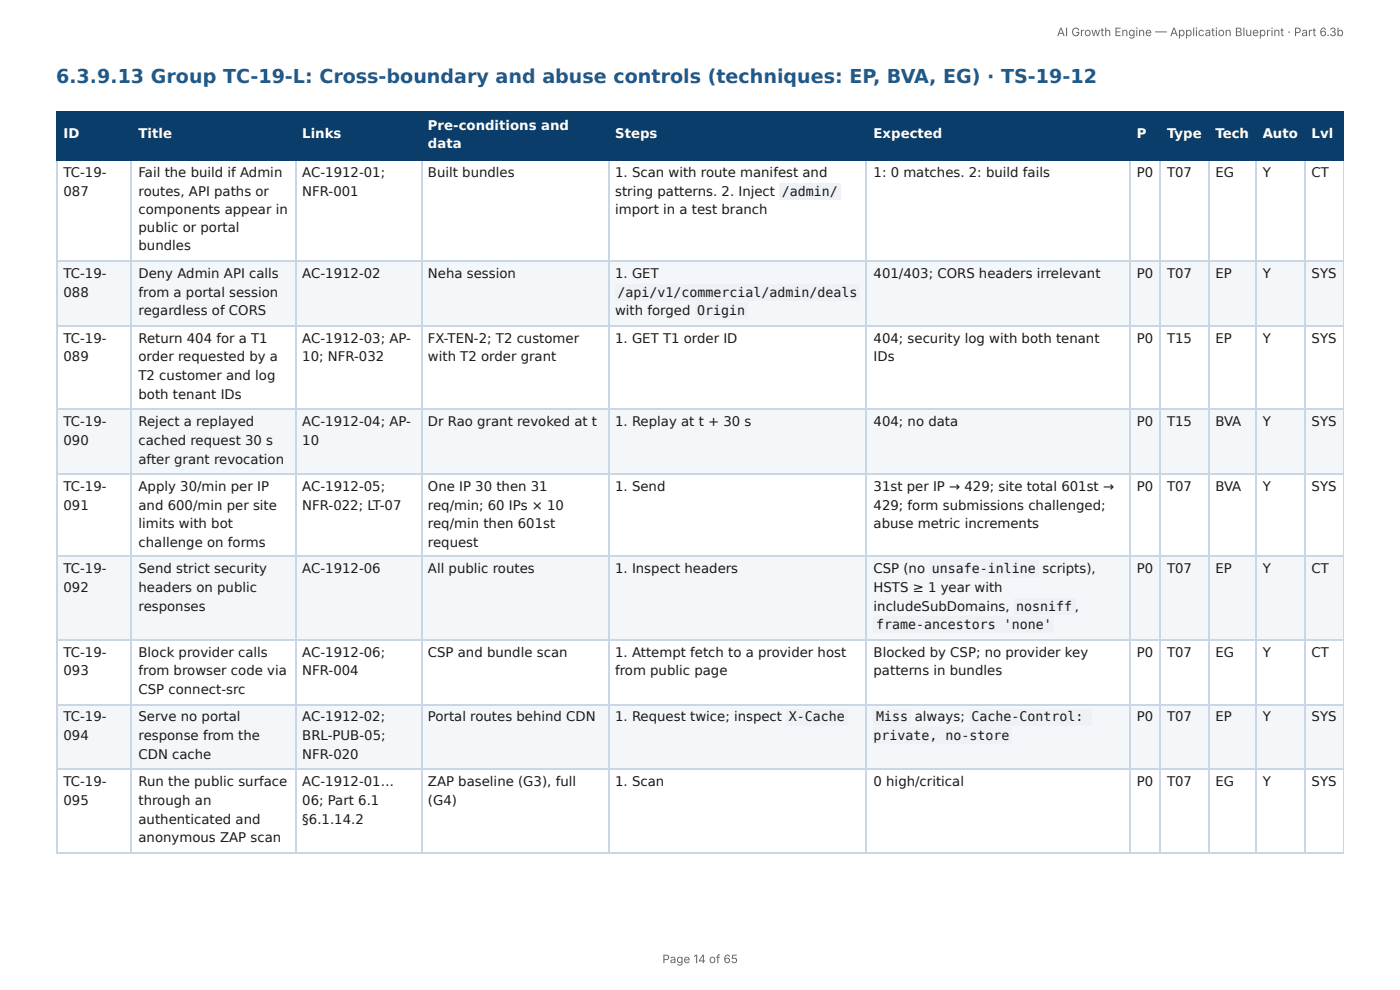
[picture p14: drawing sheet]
<svg xmlns="http://www.w3.org/2000/svg" width="297mm" height="210mm" viewBox="0 0 297 210" stroke-linecap="round" stroke-linejoin="round" font-family="sans-serif">
<defs><g id="words">
<text font-size="4.1" fill="#1f5a8c" x="11.9" y="17.7">6.3.9.13 Group TC-19-L: Cross-boundary and abuse controls (techniques: EP, BVA, EG) · TS-19-12</text>
<g font-size="2.8" fill="#fff">
<text x="13.5" y="29.4">ID</text>
<text x="29.4" y="29.4">Title</text>
<text x="64.2" y="29.4">Links</text>
<text x="90.9" y="27.5">Pre-conditions and</text>
<text x="130.6" y="29.4">Steps</text>
<text x="185.5" y="29.4">Expected</text>
<text x="241.5" y="29.4">P</text>
<text x="247.9" y="29.4">Type</text>
<text x="258.1" y="29.4">Tech</text>
<text x="268.2" y="29.4">Auto</text>
<text x="278.6" y="29.4">Lvl</text>
<text x="90.9" y="31.5">data</text>
</g>
<g font-size="2.8" fill="#1a1a1a">
<text x="13.5" y="37.6">TC-19-</text>
<text x="13.5" y="41.5">087</text>
<text x="29.4" y="37.6">Fail the build if Admin</text>
<text x="29.4" y="41.5">routes, API paths or</text>
<text x="64.2" y="37.6">AC-1912-01;</text>
<text x="64.2" y="41.5">NFR-001</text>
<text x="90.9" y="37.6">Built bundles</text>
<text x="130.6" y="37.6">1. Scan with route manifest and</text>
<text x="130.6" y="41.5">string patterns. 2. Inject</text>
<text x="166.1" y="41.5">/admin/</text>
<text x="185.5" y="37.6">1: 0 matches. 2: build fails</text>
<text x="241.5" y="37.6">P0</text>
<text x="247.9" y="37.6">T07</text>
<text x="258.1" y="37.6">EG</text>
<text x="268.2" y="37.6">Y</text>
<text x="278.6" y="37.6">CT</text>
<text x="29.4" y="45.5">components appear in</text>
<text x="130.6" y="45.5">import in a test branch</text>
<text x="29.4" y="49.2">public or portal</text>
<text x="29.4" y="53.2">bundles</text>
<text x="13.5" y="59">TC-19-</text>
<text x="29.4" y="59">Deny Admin API calls</text>
<text x="64.2" y="59">AC-1912-02</text>
<text x="90.9" y="59">Neha session</text>
<text x="130.6" y="59">1. GET</text>
<text x="185.5" y="59">401/403; CORS headers irrelevant</text>
<text x="241.5" y="59">P0</text>
<text x="247.9" y="59">T07</text>
<text x="258.1" y="59">EP</text>
<text x="268.2" y="59">Y</text>
<text x="278.6" y="59">SYS</text>
<text x="13.5" y="63">088</text>
<text x="29.4" y="63">from a portal session</text>
<text x="131.2" y="63">/api/v1/commercial/admin/deals</text>
<text x="29.4" y="66.9">regardless of CORS</text>
<text x="130.6" y="66.9">with forged</text>
<text x="148.1" y="66.9">Origin</text>
<text x="13.5" y="72.8">TC-19-</text>
<text x="13.5" y="76.7">089</text>
<text x="29.4" y="72.8">Return 404 for a T1</text>
<text x="29.4" y="76.7">order requested by a</text>
<text x="64.2" y="72.8">AC-1912-03; AP-</text>
<text x="64.2" y="76.7">10; NFR-032</text>
<text x="90.9" y="72.8">FX-TEN-2; T2 customer</text>
<text x="90.9" y="76.7">with T2 order grant</text>
<text x="130.6" y="72.8">1. GET T1 order ID</text>
<text x="185.5" y="72.8">404; security log with both tenant</text>
<text x="185.5" y="76.7">IDs</text>
<text x="241.5" y="72.8">P0</text>
<text x="247.9" y="72.8">T15</text>
<text x="258.1" y="72.8">EP</text>
<text x="268.2" y="72.8">Y</text>
<text x="278.6" y="72.8">SYS</text>
<text x="29.4" y="80.7">T2 customer and log</text>
<text x="29.4" y="84.7">both tenant IDs</text>
<text x="13.5" y="90.5">TC-19-</text>
<text x="13.5" y="94.5">090</text>
<text x="29.4" y="90.5">Reject a replayed</text>
<text x="29.4" y="94.5">cached request 30 s</text>
<text x="64.2" y="90.5">AC-1912-04; AP-</text>
<text x="64.2" y="94.5">10</text>
<text x="90.9" y="90.5">Dr Rao grant revoked at t</text>
<text x="130.6" y="90.5">1. Replay at t + 30 s</text>
<text x="185.5" y="90.5">404; no data</text>
<text x="241.5" y="90.5">P0</text>
<text x="247.9" y="90.5">T15</text>
<text x="258.1" y="90.5">BVA</text>
<text x="268.2" y="90.5">Y</text>
<text x="278.6" y="90.5">SYS</text>
<text x="29.4" y="98.4">after grant revocation</text>
<text x="13.5" y="104.2">TC-19-</text>
<text x="29.4" y="104.2">Apply 30/min per IP</text>
<text x="64.2" y="104.2">AC-1912-05;</text>
<text x="90.9" y="104.2">One IP 30 then 31</text>
<text x="130.6" y="104.2">1. Send</text>
<text x="185.5" y="104.2">31st per IP → 429; site total 601st →</text>
<text x="241.5" y="104.2">P0</text>
<text x="247.9" y="104.2">T07</text>
<text x="258.1" y="104.2">BVA</text>
<text x="268.2" y="104.2">Y</text>
<text x="278.6" y="104.2">SYS</text>
<text x="13.5" y="108.2">091</text>
<text x="29.4" y="108.2">and 600/min per site</text>
<text x="29.4" y="112.2">limits with bot</text>
<text x="64.2" y="108.2">NFR-022; LT-07</text>
<text x="90.9" y="108.2">req/min; 60 IPs × 10</text>
<text x="90.9" y="112.2">req/min then 601st</text>
<text x="185.5" y="108.2">429; form submissions challenged;</text>
<text x="185.5" y="112.2">abuse metric increments</text>
<text x="29.4" y="116.2">challenge on forms</text>
<text x="90.9" y="116.2">request</text>
<text x="13.5" y="121.7">TC-19-</text>
<text x="13.5" y="125.7">092</text>
<text x="29.4" y="121.7">Send strict security</text>
<text x="29.4" y="125.7">headers on public</text>
<text x="64.2" y="121.7">AC-1912-06</text>
<text x="90.9" y="121.7">All public routes</text>
<text x="130.6" y="121.7">1. Inspect headers</text>
<text x="185.5" y="121.7">CSP (no</text>
<text x="185.5" y="125.7">HSTS ≥ 1 year with</text>
<text x="197.9" y="121.7">unsafe-inline</text>
<text x="221.4" y="121.7">scripts),</text>
<text x="241.5" y="121.7">P0</text>
<text x="247.9" y="121.7">T07</text>
<text x="258.1" y="121.7">EP</text>
<text x="268.2" y="121.7">Y</text>
<text x="278.6" y="121.7">CT</text>
<text x="29.4" y="129.6">responses</text>
<text x="185.5" y="129.6">includeSubDomains,</text>
<text x="215.9" y="129.6">nosniff ,</text>
<text x="186.1" y="133.6">frame-ancestors 'none'</text>
<text x="13.5" y="139.4">TC-19-</text>
<text x="13.5" y="143.4">093</text>
<text x="29.4" y="139.4">Block provider calls</text>
<text x="29.4" y="143.4">from browser code via</text>
<text x="64.2" y="139.4">AC-1912-06;</text>
<text x="64.2" y="143.4">NFR-004</text>
<text x="90.9" y="139.4">CSP and bundle scan</text>
<text x="130.6" y="139.4">1. Attempt fetch to a provider host</text>
<text x="130.6" y="143.4">from public page</text>
<text x="185.5" y="139.4">Blocked by CSP; no provider key</text>
<text x="185.5" y="143.4">patterns in bundles</text>
<text x="241.5" y="139.4">P0</text>
<text x="247.9" y="139.4">T07</text>
<text x="258.1" y="139.4">EG</text>
<text x="268.2" y="139.4">Y</text>
<text x="278.6" y="139.4">CT</text>
<text x="29.4" y="147.4">CSP connect-src</text>
<text x="13.5" y="153.2">TC-19-</text>
<text x="29.4" y="153.2">Serve no portal</text>
<text x="64.2" y="153.2">AC-1912-02;</text>
<text x="90.9" y="153.2">Portal routes behind CDN</text>
<text x="130.6" y="153.2">1. Request twice; inspect</text>
<text x="167.6" y="153.2">X-Cache</text>
<text x="186.1" y="153.2">Miss</text>
<text x="194.3" y="153.2">always;</text>
<text x="206.3" y="153.2">Cache-Control:</text>
<text x="241.5" y="153.2">P0</text>
<text x="247.9" y="153.2">T07</text>
<text x="258.1" y="153.2">EP</text>
<text x="268.2" y="153.2">Y</text>
<text x="278.6" y="153.2">SYS</text>
<text x="13.5" y="157.2">094</text>
<text x="29.4" y="157.2">response from the</text>
<text x="29.4" y="161.1">CDN cache</text>
<text x="64.2" y="157.2">BRL-PUB-05;</text>
<text x="64.2" y="161.1">NFR-020</text>
<text x="185.5" y="157.2">private, no-store</text>
<text x="13.5" y="167">TC-19-</text>
<text x="29.4" y="167">Run the public surface</text>
<text x="64.2" y="167">AC-1912-01…</text>
<text x="90.9" y="167">ZAP baseline (G3), full</text>
<text x="130.6" y="167">1. Scan</text>
<text x="185.5" y="167">0 high/critical</text>
<text x="241.5" y="167">P0</text>
<text x="247.9" y="167">T07</text>
<text x="258.1" y="167">EG</text>
<text x="268.2" y="167">Y</text>
<text x="278.6" y="167">SYS</text>
<text x="13.5" y="170.9">095</text>
<text x="29.4" y="170.9">through an</text>
<text x="64.2" y="170.9">06; Part 6.1</text>
<text x="90.9" y="170.9">(G4)</text>
<text x="29.4" y="174.9">authenticated and</text>
<text x="29.4" y="178.9">anonymous ZAP scan</text>
<text x="64.2" y="174.9">§6.1.14.2</text>
</g>
<g font-size="2.5" fill="#666">
<text x="224.5" y="7.7">AI Growth Engine — Application Blueprint · Part 6.3b</text>
<text x="140.7" y="204.5">Page 14 of 65</text>
</g>
</g></defs>
<g fill="#0b3d6b">
<path d="M12.2 23.5h15.8v10.4h-15.8z"/>
<path d="M28 23.5h34.7v10.4h-34.7z"/>
<path d="M62.7 23.5h26.7v10.4h-26.7z"/>
<path d="M89.4 23.5h39.7v10.4h-39.7z"/>
<path d="M129.1 23.5h55v10.4h-55z"/>
<path d="M184.1 23.5h55.9v10.4h-55.9z"/>
<path d="M240 23.5h6.3v10.4h-6.3z"/>
<path d="M246.3 23.5h10.3v10.4h-10.3z"/>
<path d="M256.6 23.5h10.1v10.4h-10.1z"/>
<path d="M266.7 23.5h10.3v10.4h-10.3z"/>
<path d="M277 23.5h8.4v10.4h-8.4z"/>
</g>
<g fill="#f4f7fa">
<path d="M12.2 55.6h15.8v13.7h-15.8z"/>
<path d="M28 55.6h34.7v13.7h-34.7z"/>
<path d="M62.7 55.6h26.7v13.7h-26.7z"/>
<path d="M89.4 55.6h39.7v13.7h-39.7z"/>
<path d="M129.1 55.6h55v13.7h-55z"/>
<path d="M184.1 55.6h55.9v13.7h-55.9z"/>
<path d="M240 55.6h6.3v13.7h-6.3z"/>
<path d="M246.3 55.6h10.3v13.7h-10.3z"/>
<path d="M256.6 55.6h10.1v13.7h-10.1z"/>
<path d="M266.7 55.6h10.3v13.7h-10.3z"/>
<path d="M277 55.6h8.4v13.7h-8.4z"/>
<path d="M12.2 86.8h15.8v13.7h-15.8z"/>
<path d="M28 86.8h34.7v13.7h-34.7z"/>
<path d="M62.7 86.8h26.7v13.7h-26.7z"/>
<path d="M89.4 86.8h39.7v13.7h-39.7z"/>
<path d="M129.1 86.8h55v13.7h-55z"/>
<path d="M184.1 86.8h55.9v13.7h-55.9z"/>
<path d="M240 86.8h6.3v13.7h-6.3z"/>
<path d="M246.3 86.8h10.3v13.7h-10.3z"/>
<path d="M256.6 86.8h10.1v13.7h-10.1z"/>
<path d="M266.7 86.8h10.3v13.7h-10.3z"/>
<path d="M277 86.8h8.4v13.7h-8.4z"/>
<path d="M12.2 118.3h15.8v17.7h-15.8z"/>
<path d="M28 118.3h34.7v17.7h-34.7z"/>
<path d="M62.7 118.3h26.7v17.7h-26.7z"/>
<path d="M89.4 118.3h39.7v17.7h-39.7z"/>
<path d="M129.1 118.3h55v17.7h-55z"/>
<path d="M184.1 118.3h55.9v17.7h-55.9z"/>
<path d="M240 118.3h6.3v17.7h-6.3z"/>
<path d="M246.3 118.3h10.3v17.7h-10.3z"/>
<path d="M256.6 118.3h10.1v17.7h-10.1z"/>
<path d="M266.7 118.3h10.3v17.7h-10.3z"/>
<path d="M277 118.3h8.4v17.7h-8.4z"/>
<path d="M12.2 149.8h15.8v13.4h-15.8z"/>
<path d="M28 149.8h34.7v13.4h-34.7z"/>
<path d="M62.7 149.8h26.7v13.4h-26.7z"/>
<path d="M89.4 149.8h39.7v13.4h-39.7z"/>
<path d="M129.1 149.8h55v13.4h-55z"/>
<path d="M184.1 149.8h55.9v13.4h-55.9z"/>
<path d="M240 149.8h6.3v13.4h-6.3z"/>
<path d="M246.3 149.8h10.3v13.4h-10.3z"/>
<path d="M256.6 149.8h10.1v13.4h-10.1z"/>
<path d="M266.7 149.8h10.3v13.4h-10.3z"/>
<path d="M277 149.8h8.4v13.4h-8.4z"/>
</g>
<g fill="none" stroke="#0b3d6b" stroke-width=".26">
<path d="M11.9 23.7h273.5M11.9 34h273.5M12 23.5v10.6M27.9 23.5v10.6M62.8 23.5v10.6M89.6 23.5v10.6M129.2 23.5v10.6M184 23.5v10.6M240.1 23.5v10.6M246.5 23.5v10.6M256.8 23.5v10.6M266.8 23.5v10.6"/>
<path d="M277.2 23.5v10.6"/>
</g>
<path d="M285.3 23.5v10.6" fill="none" stroke="#0b3d6b" stroke-width=".21"/>
<g fill="none" stroke="#c9d6e3" stroke-width=".26">
<path d="M12 34.1v147.1M27.9 34.1v147.1M62.8 34.1v147.1M89.6 34.1v147.1M129.2 34.1v147.1M184 34.1v147.1M240.1 34.1v147.1M246.5 34.1v147.1M256.8 34.1v147.1M266.8 34.1v147.1M277.2 34.1v147.1M11.9 55.4h273.5"/>
<path d="M11.9 69.2h273.5M11.9 86.9h273.5M11.9 100.7h273.5M11.9 118.1h273.5M11.9 135.9h273.5M11.9 149.6h273.5M11.9 163.4h273.5M11.9 181.1h273.5"/>
</g>
<path d="M285.3 34.1v147.1" fill="none" stroke="#c9d6e3" stroke-width=".21"/>
<g fill="#eef2f6">
<path d="M165.6 38.9h13v3.4h-13z"/>
<path d="M130.7 60.3h51.9v3.5h-51.9z"/>
<path d="M147.6 64.3h11.1v3.4h-11.1z"/>
<path d="M197.4 119.1h23.3v3.4h-23.3z"/>
<path d="M215.4 127h12.9v3.4h-12.9z"/>
<path d="M185.5 131h38.3v3.4h-38.3z"/>
<path d="M167 150.5h12.9v3.5h-12.9z"/>
<path d="M185.5 150.5h7.9v3.5h-7.9z"/>
<path d="M205.8 150.5h26v3.5h-26z"/>
<path d="M185.5 154.5h29.3v3.5h-29.3z"/>
</g>
<use href="#words"/>
</svg>
